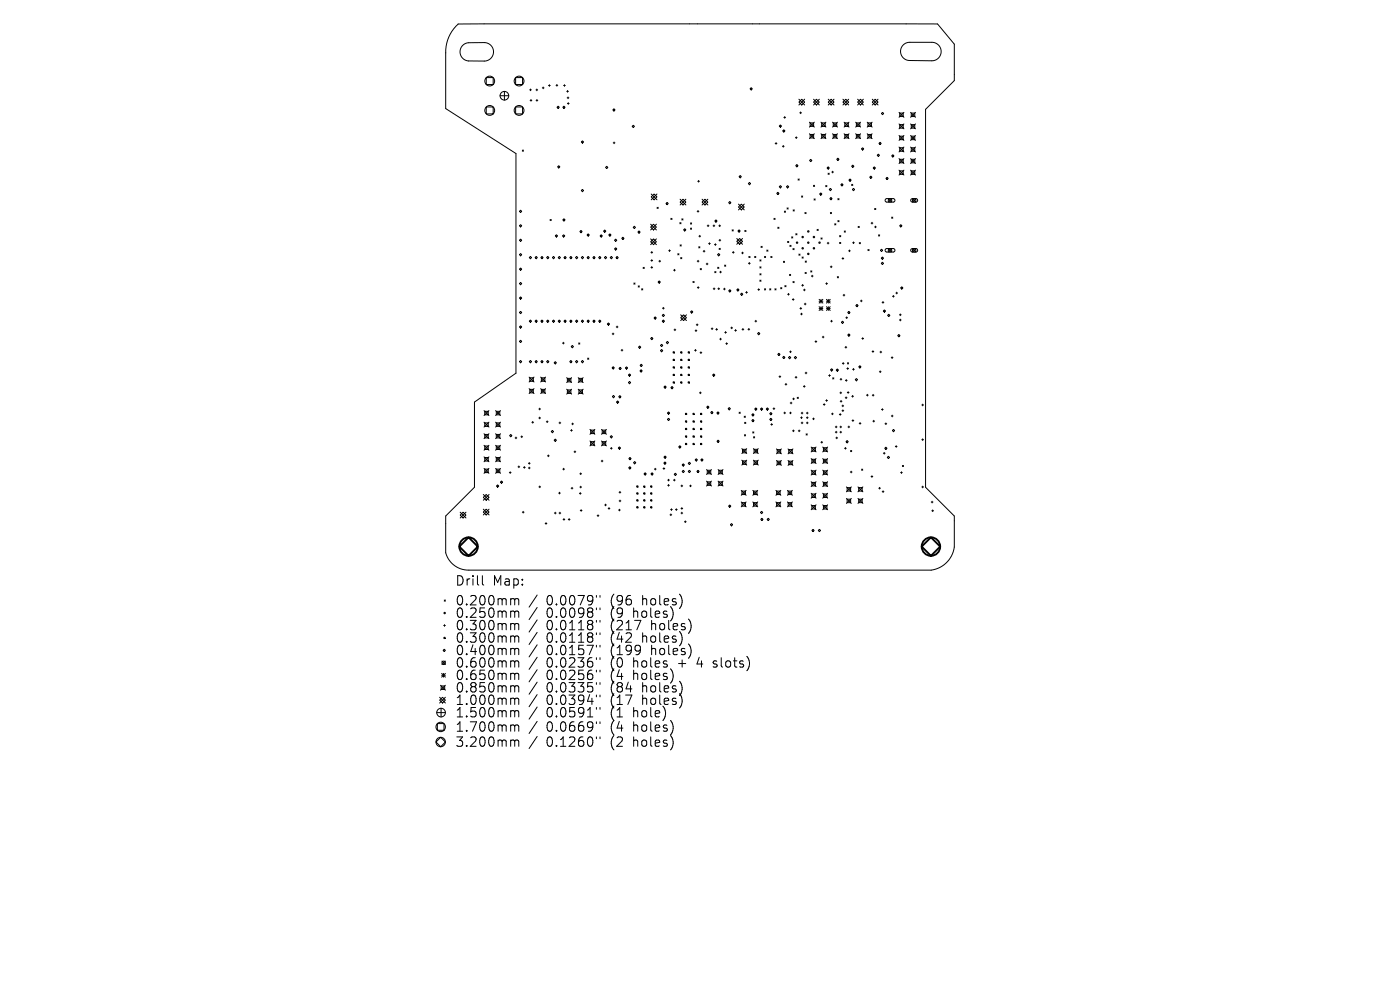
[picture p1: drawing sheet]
<svg xmlns="http://www.w3.org/2000/svg" width="297mm" height="210mm" viewBox="0 0 297 210" stroke-linecap="round" stroke-linejoin="round" font-family="sans-serif">
<defs><g id="words">
<g font-size="2.8">
<text x="96.5" y="124.5">Drill</text>
<text x="104.5" y="124.5">Map:</text>
<text x="96.5" y="128.7">0.200mm</text>
<text x="96.5" y="131.3">0.250mm</text>
<text x="115.9" y="128.7">0.0079&quot;</text>
<text x="115.9" y="131.3">0.0098&quot;</text>
<text x="129.7" y="128.7">(96</text>
<text x="129.7" y="131.3">(9</text>
<text x="134.6" y="131.3">holes)</text>
<text x="136.5" y="128.7">holes)</text>
<text x="96.5" y="134">0.300mm</text>
<text x="96.5" y="136.6">0.300mm</text>
<text x="115.9" y="134">0.0118&quot;</text>
<text x="115.9" y="136.6">0.0118&quot;</text>
<text x="129.7" y="134">(217</text>
<text x="129.7" y="136.6">(42</text>
<text x="136.5" y="136.6">holes)</text>
<text x="138.4" y="134">holes)</text>
<text x="96.5" y="139.3">0.400mm</text>
<text x="96.5" y="141.9">0.600mm</text>
<text x="115.9" y="139.3">0.0157&quot;</text>
<text x="115.9" y="141.9">0.0236&quot;</text>
<text x="129.7" y="139.3">(199</text>
<text x="129.7" y="141.9">(0</text>
<text x="134.6" y="141.9">holes</text>
<text x="138.4" y="139.3">holes)</text>
<text x="144.3" y="141.9">+</text>
<text x="148.5" y="141.9">4</text>
<text x="152.2" y="141.9">slots)</text>
<text x="96.5" y="144.5">0.650mm</text>
<text x="96.5" y="147.2">0.850mm</text>
<text x="96.5" y="149.8">1.000mm</text>
<text x="115.9" y="144.5">0.0256&quot;</text>
<text x="115.9" y="147.2">0.0335&quot;</text>
<text x="115.9" y="149.8">0.0394&quot;</text>
<text x="129.7" y="144.5">(4</text>
<text x="129.7" y="147.2">(84</text>
<text x="129.7" y="149.8">(17</text>
<text x="134.6" y="144.5">holes)</text>
<text x="136.5" y="147.2">holes)</text>
<text x="136.5" y="149.8">holes)</text>
<text x="96.5" y="152.5">1.500mm</text>
<text x="96.5" y="155.5">1.700mm</text>
<text x="115.9" y="152.5">0.0591&quot;</text>
<text x="115.9" y="155.5">0.0669&quot;</text>
<text x="129.7" y="152.5">(1</text>
<text x="129.7" y="155.5">(4</text>
<text x="134.6" y="152.5">hole)</text>
<text x="134.6" y="155.5">holes)</text>
<text x="96.5" y="158.7">3.200mm</text>
<text x="115.9" y="158.7">0.1260&quot;</text>
<text x="129.7" y="158.7">(2</text>
<text x="134.6" y="158.7">holes)</text>
</g>
</g></defs>
<g fill="none" stroke="#000" stroke-width=".21">
<path d="M96.7 5.6l.5-.5h5.5h96.2l3.6 4.3v7.7l-6.1 6.1v80.2l6.1 6.1v6.5a5.7 5.7 0 0 1-5 4.9h-98a5 5 0 0 1-4.9-3.6v-7.8l6.1-6.1v-18.1l8.8-6.1v-46.6l-14.9-9.6v-11.8a8 8 0 0 1 2.1-5.6zM98.2 9.6l1.1-.5 3.4-.1a1.96 1.96 0 0 1 2 2 1.96 1.96 0 0 1-2 2l-3.3-.1a1.94 1.94 0 0 1-1.7-1.3 1.94 1.94 0 0 1 .5-2zM103.2 16.5h1.4v1.4h-1.4zM107 19.4v1.8M109.4 16.5h1.5v1.4h-1.5zM112.4 19.1h.3M112.5 18.9v.3M113.7 19.1h.4M113.9 18.9v.4M115 18.6h.4M115.2 18.5v.3M116.4 18.1h.3"/>
<path d="M116.5 18v.3M118 18.1h.3M118.1 17.9v.4M119.6 18.1h.3M119.7 18v.3M120.2 19.4h.4M120.4 19.2v.4M159.1 18.8l.3-.2 .2 .2-.2 .3zM191.7 9.5l.5-.4 .7-.1h4.8a1.96 1.96 0 0 1 2 1.9 1.96 1.96 0 0 1-2 2l-4.7-.1a1.93 1.93 0 0 1-1.8-1.2 1.93 1.93 0 0 1 .5-2.1zM103.2 22.7h1.4v1.5h-1.4zM106.1 20.3h1.8M109.4 22.7h1.5v1.5h-1.5z"/>
<path d="M110.8 31.8l.3 .3M111.1 31.8l-.3 .3M112.5 21.3h.3M112.6 21.1v.4M113.7 21.3h.4M113.9 21.1v.4M118.2 22.8l.2-.3 .3 .3-.3 .2zM118.3 35.4l.2-.3 .3 .3-.3 .2zM119.4 22.8l.2-.3 .3 .3-.3 .2zM120.3 20.8h.4M120.4 22h.3M120.5 20.6v.3"/>
<path d="M120.6 21.8v.3M123.3 30.1l.3-.2 .2 .2-.2 .3zM128.5 35.5l.2-.2 .3 .2-.3 .3zM130.1 30.3h.4M130.2 23.1l.3 .2-.3 .3-.2-.3zM130.3 30.1v.4M134.1 26.8l.2-.2 .3 .2-.3 .3zM148 38.5h.4M148.2 38.3v.3M157 37.2l.3 .3-.3 .2-.2-.2zM158.7 38.9l.3-.2 .2 .2-.2 .3zM164.4 30.4h.4"/>
<path d="M164.6 30.2v.4M165.6 26.5l.2 .2-.2 .3-.3-.3zM165.6 39.4l.2 .2-.2 .3-.3-.3zM166 31h.4M166 27.8l.3-.3 .2 .3-.2 .2zM166.2 30.9v.3M166.3 24.9h.4M166.5 24.7v.4M166.8 39.6l.3-.2 .2 .2-.2 .3zM168.7 29.2h.4M168.8 35.1l.2-.2 .3 .2-.3 .3zM168.9 29v.4"/>
<path d="M169.3 38l.2 .2M169.5 21.7l.6-.7 .6 .7-.6 .6zM169.5 21l1.2 1.3M169.5 38l-.2 .2M169.7 23.9h.3M169.8 23.7v.4M170.7 21l-1.2 1.3M171.7 25.9l1.1 1.1M171.7 28.4l1.1 1M171.7 34l.3-.2 .2 .2-.2 .3zM171.9 26.1h.7v.7h-.7zM171.9 28.5h.7v.8h-.7z"/>
<path d="M172.6 39.3l.2 .2M172.6 21.7l.6-.7 .6 .7-.6 .6zM172.6 21l1.2 1.3M172.8 25.9l-1.1 1.1M172.8 28.4l-1.1 1M172.8 39.3l-.2 .2M173.8 21l-1.2 1.3M174.2 28.4l1 1M174.2 25.9l1 1.1M174.3 26.1h.8v.7h-.8zM174.3 28.5h.8v.8h-.8zM175.2 39.4l.2 .2"/>
<path d="M175.2 25.9l-1 1.1M175.2 28.4l-1 1M175.4 39.4l-.2 .2M175.5 35.6l.2-.2 .2 .2-.2 .3zM175.7 36.7l.2 .3M175.7 21.7l.6-.7 .6 .7-.6 .6zM175.7 21l1.2 1.3M175.9 36.7l-.2 .3M176.5 36.5h.3M176.6 28.4l1.1 1M176.6 25.9l1.1 1.1M176.6 36.3v.4"/>
<path d="M176.8 26.1h.7v.7h-.7zM176.8 28.5h.7v.8h-.7zM176.9 21l-1.2 1.3M177.5 33.8l.3-.2 .2 .2-.2 .2zM177.7 25.9l-1.1 1.1M177.7 28.4l-1.1 1M178.4 39.2l.2-.3 .3 .3-.3 .2zM178.8 21.7l.6-.7 .6 .7-.6 .6zM178.8 21l1.2 1.3M179.1 28.4l1 1M179.1 25.9l1 1.1M179.2 26.1h.8v.7h-.8z"/>
<path d="M179.2 28.5h.8v.8h-.8zM180 21l-1.2 1.3M180.1 38.2l.2-.2 .3 .2-.3 .3zM180.1 25.9l-1 1.1M180.1 28.4l-1 1M180.7 35.3l.2-.3 .3 .3-.3 .2zM180.7 39.1l.2 .2M180.9 39.1l-.2 .2M181.5 28.4l1.1 1M181.5 25.9l1.1 1.1M181.7 26.1h.7v.7h-.7zM181.7 28.5h.7v.8h-.7z"/>
<path d="M181.9 21.7l.6-.7 .7 .7-.7 .6zM181.9 21l1.3 1.3M182.6 25.9l-1.1 1.1M182.6 28.4l-1.1 1M182.7 31.6l.3-.3 .2 .3-.2 .2zM183.2 21l-1.3 1.3M184 28.4l1 1M184 25.9l1 1.1M184.1 26.1h.8v.7h-.8zM184.1 28.5h.8v.8h-.8zM184.7 37.4l.3 .2-.3 .2-.2-.2zM185 25.9l-1 1.1"/>
<path d="M185 28.4l-1 1M185 21.7l.7-.7 .6 .7-.6 .6zM185 21l1.3 1.3M185.2 35.6l.3-.2 .2 .2-.2 .3zM186.1 32.9l.2-.2 .3 .2-.3 .3zM186.3 21l-1.3 1.3M186.5 30.4l.2-.2 .2 .2-.2 .3zM187 24.1l.2-.3 .3 .3-.3 .2zM187.9 37.9l.3-.3 .2 .3-.2 .2zM189.2 33.1l.2-.3 .2 .3-.2 .2zM190.7 23.8l1.1 1.1M190.7 26.3l1.1 1"/>
<path d="M190.7 28.7l1.1 1.1M190.7 31.2l1.1 1M190.7 33.6l1.1 1.1M190.7 36.1l1.1 1M190.9 24h.7v.7h-.7zM190.9 26.4h.7v.8h-.7zM190.9 28.9h.7v.7h-.7zM190.9 31.3h.7v.8h-.7zM190.9 33.8h.7v.7h-.7zM190.9 36.2h.7v.8h-.7zM191.8 23.8l-1.1 1.1M191.8 26.3l-1.1 1"/>
<path d="M191.8 28.7l-1.1 1.1M191.8 31.2l-1.1 1M191.8 33.6l-1.1 1.1M191.8 36.1l-1.1 1M193.2 26.3l1 1M193.2 28.7l1 1.1M193.2 31.2l1 1M193.2 33.6l1 1.1M193.2 36.1l1 1M193.2 23.8l1 1.1M193.3 24h.8v.7h-.8zM193.3 26.4h.8v.8h-.8z"/>
<path d="M193.3 28.9h.8v.7h-.8zM193.3 31.3h.8v.8h-.8zM193.3 33.8h.8v.7h-.8zM193.3 36.2h.8v.8h-.8zM194.2 36.1l-1 1M194.2 23.8l-1 1.1M194.2 26.3l-1 1M194.2 28.7l-1 1.1M194.2 31.2l-1 1M194.2 33.6l-1 1.1M110.2 57.1l.2-.3 .3 .3-.3 .2zM110.4 44.6l.3 .2-.3 .3-.2-.3z"/>
<path d="M110.4 47.7l.3 .2-.3 .2-.2-.2zM110.4 50.7l.3 .3-.3 .2-.2-.2zM110.4 53.8l.3 .2-.3 .3-.2-.3zM112.5 54.4l.3 .2-.3 .3-.2-.3zM113.5 54.6l.3-.2 .2 .2-.2 .3zM114.7 54.6l.3-.2 .2 .2-.2 .3zM116 54.6l.2-.2 .2 .2-.2 .3zM116.7 46.6l.2 .2M116.9 46.6l-.2 .2M117.2 54.6l.2-.2 .3 .2-.3 .3zM117.8 50l.2-.2 .3 .2-.3 .3zM118.7 54.4l.2 .2-.2 .3-.3-.3z"/>
<path d="M119.4 46.6l.2-.2 .3 .2-.3 .3zM119.6 49.8l.2 .2-.2 .3-.3-.3zM119.6 54.6l.3-.2 .2 .2-.2 .3zM121.1 54.4l.3 .2-.3 .3-.2-.3zM122.1 54.6l.2-.2 .3 .2-.3 .3zM123.3 48.9l.2 .2-.2 .3-.3-.3zM123.3 40.4l.3-.2 .2 .2-.2 .3zM123.3 54.6l.3-.2 .2 .2-.2 .3zM124.5 49.8l.3-.2 .2 .2-.2 .3zM124.5 54.6l.3-.2 .2 .2-.2 .3zM126 54.4l.3 .2-.3 .3-.2-.3zM127 54.6l.2-.2 .3 .2-.3 .3z"/>
<path d="M127.5 49.8l.3 .2-.3 .3-.2-.3zM128.3 48.8l.2 .2-.2 .3-.3-.3zM128.5 54.4l.2 .2-.2 .3-.3-.3zM129.1 49.8l.3-.2 .2 .2-.2 .3zM129.7 54.4l.2 .2-.2 .3-.3-.3zM130.6 50.7l.3 .3-.3 .2-.2-.2zM130.6 52.6l.3 .2-.3 .2-.2-.2zM130.7 54.6l.2-.2 .3 .2-.3 .3zM131.9 50.6l.2-.3 .3 .3-.3 .2zM134.6 48l.2 .2-.2 .3-.3-.3zM135.3 49.2l.3-.2 .2 .2-.2 .3zM136.4 56.7l.3 .3"/>
<path d="M136.7 56.7l-.3 .3M138 48.2l.6-.6 .7 .6-.7 .6zM138 51.3l.6-.6 .7 .6-.7 .6zM138 47.6l1.3 1.2M138 50.7l1.3 1.2M138.1 53.5h.4M138.1 55.3h.4M138.1 56.7h.4M138.1 41.8l.7-.6 .6 .6-.6 .6zM138.1 41.2l1.3 1.2M138.3 53.4v.3M138.3 55.1v.3"/>
<path d="M138.3 56.5v.4M139.3 47.6l-1.3 1.2M139.3 50.7l-1.3 1.2M139.4 41.2l-1.3 1.2M139.4 44l.2 .2M139.6 59.8l.3-.2 .2 .2-.2 .3zM139.6 44l-.2 .2M139.8 55.4h.3M140 55.2v.4M141.5 42.9l.3 .3-.3 .2-.2-.2zM141.9 53.2h.3M142 53v.4"/>
<path d="M142.3 46.3l.3 .3M142.6 46.3l-.3 .3M142.9 57.3h.4M143.1 57.1v.4M143.8 53.8l.2 .3M144 53.8l-.2 .3M144.2 47.2l.3 .3M144.3 51.9l.2 .3M144.3 42.3l1.2 1.2M144.4 54.6l.2 .3M144.5 47.2l-.3 .3M144.5 51.9l-.2 .3"/>
<path d="M144.6 54.6l-.2 .3M144.6 46.4l.3 .3M144.9 42.3l.6 .6-.6 .6-.6-.6zM144.9 46.4l-.3 .3M145.3 48.5l.2 .3-.2 .2-.3-.2zM145.5 42.3l-1.2 1.2M146.5 48.4l.2 .2M146.5 47.3l.2 .2M146.7 48.4l-.2 .2M146.7 47.3l-.2 .2M147 59.7l.3 .2M147.3 59.7l-.3 .2"/>
<path d="M147.9 44.8h.4M147.9 55.4h.4M148.1 44.6v.4M148.1 55.2v.4M148.2 52.3l.3 .3M148.3 50.1h.3M148.4 49.9v.4M148.5 52.3l-.3 .3M148.6 57l.2 .2M148.8 57l-.2 .2M148.9 42.3l1.3 1.2M149.2 53.3h.3"/>
<path d="M149.4 53.1v.4M149.6 42.3l.6 .6-.6 .6-.7-.6zM149.8 56h.4M150 55.8v.4M150 47.9h.4M150.2 42.3l-1.3 1.2M150.2 47.7v.4M150.3 51.7h.4M150.5 51.5v.4M151.3 47.9h.3M151.5 47.7v.4M151.6 51.9h.3"/>
<path d="M151.6 57.6l.3 .3M151.8 51.7v.4M151.9 46.6l.2 .3-.2 .2-.3-.2zM151.9 57.6l-.3 .3M152.3 56.7l.2 .2M152.5 53.8l.2 .2-.2 .3-.3-.3zM152.5 47.9h.4M152.5 56.7l-.2 .2M152.5 51h.4M152.6 52.7l.2 .2M152.7 47.7v.4M152.7 57.7h.3"/>
<path d="M152.7 50.8v.3M152.8 52.7l-.2 .2M152.9 57.5v.4M153.7 56.2l.3 .3M154 56.2l-.3 .3M154.6 43l.2-.3 .3 .3-.3 .2zM155.3 48.8l.3 .2M155.4 53.5h.3M155.6 48.8l-.3 .2M155.6 53.4v.3M156.3 50.6l1.2 1.2M156.5 49l.3-.2 .2 .2-.2 .2z"/>
<path d="M156.7 43.9l.6-.6 .6 .6-.6 .6zM156.7 43.3l1.2 1.2M156.9 50.6l.6 .6-.6 .6-.6-.6zM157.3 53.7h.4M157.5 53.5v.3M157.5 50.6l-1.2 1.2M157.9 43.3l-1.2 1.2M158 48.9l.3 .2M158.3 48.9l-.3 .2M158.8 55.9h.3M158.9 54.4l.2 .2M159 55.7v.4"/>
<path d="M159.1 54.4l-.2 .2M160.1 54.4l.2 .2M160.3 54.4l-.2 .2M161.2 55.1l.2 .3M161.2 56.6l.2 .2M161.2 58.1l.2 .2M161.2 59.4l.2 .3M161.4 55.1l-.2 .3M161.4 56.6l-.2 .2M161.4 58.1l-.2 .2M161.4 59.4l-.2 .3M161.4 52.2l.3 .3"/>
<path d="M161.7 52.2l-.3 .3M162.2 54.4l.2 .2M162.4 54.4l-.2 .2M162.7 53l.2 .3M162.9 53l-.2 .3M163.5 54.4l.3 .2M163.8 54.4l-.3 .2M164.2 46.3l.2 .3M164.4 46.3l-.2 .3M165 48.2l.3 .2M165 40.8l.3 .2-.3 .3-.2-.3zM165.3 48.2l-.3 .2"/>
<path d="M166.2 55.4l.2 .3M166.4 44.8l.2 .2M166.4 55.4l-.2 .3M166.6 44.8l-.2 .2M167 44.1l.2 .2M167.1 51.2l.2 .3M167.2 44.1l-.2 .2M167.3 51.2l-.2 .3M167.5 58.2l.2 .2M167.6 52l.2 .3M167.7 58.2l-.2 .2M167.8 52l-.2 .3"/>
<path d="M167.9 50.2l.3 .3M168.2 50.2l-.3 .3M168.2 52.7l.3 .3M168.2 59.7l.3 .3M168.3 44.5l.2 .3M168.5 52.7l-.3 .3M168.5 59.7l-.3 .3M168.5 44.5l-.2 .3M168.8 49.6l.3 .2M169.1 49.6l-.3 .2M169.5 53.9l.2 .2M169.7 53.9l-.2 .2"/>
<path d="M170 41.6l.3 .2M170.2 54.5l.2 .3M170.3 41.6l-.3 .2M170.4 54.5l-.2 .3M170.8 45.1l.2 .2M170.8 57.8l.2 .2M170.8 55.4l.3 .2M171 45.1l-.2 .2M171 57.8l-.2 .2M171.1 55.4l-.3 .2M172 57.5l.2 .2M172.1 58.6h.4"/>
<path d="M172.2 57.5l-.2 .2M172.3 58.4v.3M172.7 42.2l.2 .2M172.9 42.2l-.2 .2M173.3 48.6l.3 .3M173.6 48.6l-.3 .3M173.9 41.2l.2-.3 .3 .3-.3 .2zM174.2 50.5l.2 .2M174.4 50.5l-.2 .2M175.4 60v.3M175.5 51.6h.4M175.7 51.4v.4"/>
<path d="M175.9 40.2l.3-.2 .2 .2-.2 .2zM176 42.1l.3-.2 .2 .2-.2 .3zM176.2 56.6h.3M176.2 45.1l.2 .2M176.3 56.4v.4M176.4 45.1l-.2 .2M177.1 47.5l.2 .2M177.3 47.5l-.2 .2M177.6 58.7l.3 .2M177.8 42.1l.2 .3M177.8 46.8l.2 .2M177.9 58.7l-.3 .2"/>
<path d="M178 46.8l-.2 .2M178 42.1l-.2 .3M178.1 50l.3 .2M178.1 51.4l.3 .3M178.4 50l-.3 .2M178.4 51.4l-.3 .3M178.6 54.8h.4M178.8 54.6v.4M179.1 49l.2 .2M179.3 49l-.2 .2M180 53.2h.4M180.2 53v.4"/>
<path d="M180.8 40.2l.3-.2 .2 .2-.2 .2zM180.9 51.5h.3M181.1 51.3v.4M182 48l.3 .3M182.3 48l-.3 .3M182.3 51.5l.2 .2M182.5 51.5l-.2 .2M184.1 52.9l.3 .3M184.4 52.9l-.3 .3M184.8 47.3h.4M185 47.2v.3M185.5 48.1h.4"/>
<path d="M185.6 44.2l.2 .3M185.7 48v.3M185.8 44.2l-.2 .3M186.4 49.8l.2 .3M186.6 49.8l-.2 .3M186.9 54.8l.3-.3 .2 .3-.2 .2zM186.9 55.9l.3-.3 .2 .3-.2 .2zM187 52.9l.3 .2-.3 .3-.2-.3zM187.9 42.2l1.7-.1 .2 .2v.3l-.2 .3h-1.5l-.3-.3zM187.9 52.8l1.7-.1 .2 .2v.3l-.2 .3h-1.5l-.3-.3zM188.4 42.1l.8 .8M188.4 52.7l.8 .8"/>
<path d="M189.2 46.1l.2 .2M189.2 42.1l-.8 .8M189.2 52.7l-.8 .8M189.4 46.1l-.2 .2M190.9 47.9l.2-.2 .2 .2-.2 .2zM193.6 42.1h.7M193.6 42.9h.7M193.6 52.7h.7M193.6 53.5h.7M193.6 42.1l.7 .8M193.6 52.7l.7 .8M193.6 42.1l-.3 .1-.1 .3 .1 .3 .3 .1"/>
<path d="M193.6 52.7l-.3 .1-.1 .3 .1 .3 .3 .1M194.3 42.1l-.7 .8M194.3 52.7l-.7 .8M194.3 42.1l.3 .1 .1 .3-.1 .3-.3 .1M194.3 52.7l.3 .1 .1 .3-.1 .3-.3 .1M110.2 60.2l.2-.3 .3 .3-.3 .2zM110.2 63.2l.2-.2 .3 .2-.3 .3zM110.2 66.3l.2-.3 .3 .3-.3 .2zM110.2 69.4l.2-.3 .3 .3-.3 .2zM110.4 72.2l.3 .2-.3 .3-.2-.3zM110.4 76.5l.3 .2-.3 .3-.2-.3zM112.2 80l1.1 1"/>
<path d="M112.5 67.9l.3 .2-.3 .3-.2-.3zM112.5 76.5l.3 .2-.3 .3-.2-.3zM113.3 80l-1.1 1M113.8 67.9l.2 .2-.2 .3-.3-.3zM113.8 76.5l.2 .2-.2 .3-.3-.3zM114.7 80l1 1M114.7 68.1l.3-.2 .2 .2-.2 .3zM114.7 76.7l.3-.2 .2 .2-.2 .3zM115.7 80l-1 1M116 68.1l.2-.2 .2 .2-.2 .3zM116 76.7l.2-.2 .2 .2-.2 .3zM117.4 67.9l.3 .2-.3 .3-.2-.3z"/>
<path d="M117.6 77l.2-.3 .2 .3-.2 .2zM118.7 67.9l.2 .2-.2 .3-.3-.3zM119.3 72.8h.4M119.5 72.6v.4M119.9 67.9l.2 .2-.2 .3-.3-.3zM121.1 67.9l.3 .2-.3 .3-.2-.3zM121.1 76.5l.3 .2-.3 .3-.2-.3zM121.2 73.5l.2-.2 .3 .2-.3 .3zM122.1 68.1l.2-.2 .3 .2-.3 .3zM122.1 76.7l.2-.2 .3 .2-.3 .3zM122.8 72.8l.2 .2M123 72.8l-.2 .2"/>
<path d="M123.3 68.1l.3-.2 .2 .2-.2 .3zM123.3 76.7l.3-.2 .2 .2-.2 .3zM124.5 68.1l.3-.2 .2 .2-.2 .3zM124.7 76l.2 .2M124.9 76l-.2 .2M126 67.9l.3 .2-.3 .3-.2-.3zM127.2 67.9l.3 .2-.3 .3-.2-.3zM128.8 68.7l.3-.2 .2 .2-.2 .3zM129.9 70.8h.3M130.1 70.6v.4M130.1 77.8l.2 .2-.2 .3-.3-.3zM130.7 69.4h.4"/>
<path d="M130.9 69.2v.3M131.3 78.2l.3-.3 .2 .3-.2 .2zM131.8 74.3h.3M132 74.1v.4M132.7 78.1l.2-.3 .3 .3-.3 .2zM133.3 79.6l.3-.3 .2 .3-.2 .2zM134.5 60l.2 .3M134.7 60l-.2 .3M135.4 60.6l.2 .3M135.5 73.6l.2-.2 .2 .2-.2 .3zM135.6 60.6l-.2 .3M135.8 78.7l.2-.3 .2 .3-.2 .2z"/>
<path d="M136 77.3l.3 .2-.3 .3-.2-.3zM136.1 61.3l.3 .2M136.4 61.3l-.3 .2M138 71.8l.3-.2 .2 .2-.2 .3zM138.7 67.5l.3-.3 .2 .3-.2 .2zM140.1 74.4l.3-.3 .2 .3-.2 .2zM140.4 73l.2 .3-.2 .2-.3-.2zM140.5 66.9l.2-.2 .3 .2-.3 .2zM140.5 68.1l.2-.2 .3 .2-.3 .3zM140.5 65.4h.4M140.7 65.2v.4M141.3 72.7l.3-.3 .2 .3-.2 .2z"/>
<path d="M142.8 74.6h.3v.3h-.3zM142.8 76.2h.3v.3h-.3zM142.8 77.8h.3v.3h-.3zM142.8 79.4h.3v.3h-.3zM143 70h.4M143.2 69.8v.4M144.4 74.6h.3v.3h-.3zM144.4 76.2h.3v.3h-.3zM144.4 77.8h.3v.3h-.3zM144.4 79.4h.3v.3h-.3zM144.4 67.4l.6-.6 .6 .6-.6 .6zM144.4 66.8l1.2 1.2"/>
<path d="M145.6 66.8l-1.2 1.2M146 74.6h.2v.3h-.2zM146 76.2h.2v.3h-.2zM146 77.8h.2v.3h-.2zM146 79.4h.2v.3h-.2zM146.5 66.2l.2-.3 .3 .3-.3 .2zM147.4 74.3h.3M147.5 70.1h.3M147.5 74.1v.4M147.6 70v.3M147.7 68.9h.4M147.9 68.7v.4"/>
<path d="M147.9 61h.4M148.1 60.8v.4M148.5 74.8h.4M148.7 74.6v.4M150.9 69.7h.3M151.1 69.6v.3M151.2 79.6l.2-.3 .3 .3-.3 .2zM151.3 61.3h.4M151.5 61.1v.3M151.9 69.9h.3M152 69.7v.4M152.3 61.3h.4"/>
<path d="M152.5 61.1v.3M152.7 71.9h.3M152.9 71.7v.4M153.5 61.3h.4M153.7 61.1v.4M153.7 70.5h.4M153.9 70.3v.4M154 72.9h.3M154.2 72.7v.4M154.8 61.4l.3 .3-.3 .2-.2-.2zM155 69.6h.4M155.2 69.4v.3"/>
<path d="M155.9 70.1h.3M156.1 69.9v.4M156.3 61.5l.2-.3 .3 .3-.3 .2zM157.3 62.2l.3 .2-.3 .3-.2-.3zM157.4 69.9h.4M157.6 69.7v.3M158.2 62h.4M158.4 61.8v.4M158.7 69.9h.3M158.9 69.7v.3M160.2 68.1h.3M160.3 67.9v.4"/>
<path d="M160.8 61.4h.3M161 70.5l.2 .3-.2 .2-.3-.2zM161 61.2v.4M162.2 61.3l.2 .2M162.4 61.3l-.2 .2M163.3 61.3l.2 .2M163.5 61.3l-.2 .2M164.4 61.3l.2 .2M164.6 61.3l-.2 .2M165 75.2l.2-.3 .3 .3-.3 .2zM165.3 79.9h.3M165.5 79.7v.4"/>
<path d="M165.6 61l.3 .3M165.9 61l-.3 .3M166 75.8l.3-.2 .2 .2-.2 .3zM166.5 60.6l.2 .2M166.7 60.6l-.2 .2M167.1 62.4h.4M167.3 75.9l.2-.3 .3 .3-.3 .2zM167.3 62.2v.4M167.5 74.6h.4M167.7 74.4v.4M168.1 63.5h.4M168.3 63.3v.4"/>
<path d="M168.7 75.6l.3 .3-.3 .2-.2-.2zM168.9 79.9v.3M169.7 65.4h.4M169.8 66.6h.4M169.9 65.2v.4M170 66.4v.4M170.1 60.5h.4M170.3 60.3v.4M170.5 61.5h.3M170.6 64.5h.4M170.6 61.3v.4M170.8 79.1h.4"/>
<path d="M170.8 64.3v.4M171 78.9v.4M172.9 72.5h.4M173.1 72.3v.3M173.8 63.5l.8 .8M173.8 63.9h.8M173.8 65.1l.8 .8M173.8 65.5h.8M174.2 63.5v.8M174.2 65.1v.8M174.4 71.5h.4M174.6 63.5l-.8 .8"/>
<path d="M174.6 65.1l-.8 .8M174.6 71.3v.4M175.2 60.2h.3M175.3 65.1l.8 .8M175.3 63.9h.8M175.3 65.5h.8M175.3 63.5l.8 .8M175.7 63.5v.8M175.7 65.1v.8M175.8 79.7h.4M176 79.5v.3M176.1 63.5l-.8 .8"/>
<path d="M176.1 65.1l-.8 .8M176.2 68.1h.4M176.4 67.9v.4M176.4 78.2l.3 .3-.3 .2-.2-.2zM177.4 78.5l.2-.2 .3 .2-.3 .2zM178.7 77.1h.4M178.7 68.1l.3 .3-.3 .2-.2-.2zM178.9 62.6h.3M178.9 76.9v.4M179 62.4v.4M179.3 73.7h.3M179.4 67.4h.4"/>
<path d="M179.5 73.5v.3M179.6 67.2v.4M179.7 78.2h.3M179.8 77l.2 .2M179.8 66.3l.3-.3 .2 .3-.2 .2zM179.8 71.1l.3-.3 .2 .3-.2 .2zM179.8 78v.4M180 77l-.2 .2M180.9 78.3h.3M181.1 78.2v.3M181.6 64.8l.2-.2 .2 .2-.2 .3zM182.2 77.8l.2-.2 .3 .2-.3 .3z"/>
<path d="M182.5 63.8h.4M182.7 63.7v.3M182.8 71.8h.4M183 71.6v.4M185 74.6h.4M185.2 74.4v.4M186.6 78.9h.3M186.7 74.7h.3M186.7 78.7v.3M186.9 74.5v.4M187.1 64.1h.4M187.3 64v.3"/>
<path d="M187.4 66l.2-.3 .3 .3-.3 .2zM188.3 66.9l.2-.2 .3 .2-.3 .2zM189.1 75.9h.3M189.3 75.7v.3M189.3 62.9h.4M189.5 62.7v.3M190 62.2h.4M190.2 62v.3M190.4 71.2l.3-.3 .2 .3-.2 .2zM190.8 66.8h.4M190.8 67.9h.4M191 66.6v.4"/>
<path d="M191 67.7v.4M191.3 60.8l.2 .3-.2 .2-.2-.2zM102.7 87.1l1 1M102.7 89.6l1 1M102.7 92l1 1M102.7 94.5l1 1M102.7 96.9l1 1.1M102.7 99.4l1 1M102.8 87.3h.8v.7h-.8zM102.8 89.7h.8v.7h-.8zM102.8 92.2h.8v.7h-.8zM102.8 94.6h.8v.7h-.8z"/>
<path d="M102.8 97.1h.8v.7h-.8zM102.8 99.5h.8v.8h-.8zM103.7 92l-1 1M103.7 87.1l-1 1M103.7 89.6l-1 1M103.7 94.5l-1 1M103.7 96.9l-1 1.1M103.7 99.4l-1 1M105.1 89.6l1.1 1M105.1 92l1.1 1M105.1 94.5l1.1 1M105.1 96.9l1.1 1.1"/>
<path d="M105.1 99.4l1.1 1M105.1 87.1l1.1 1M105.3 87.3h.7v.7h-.7zM105.3 89.7h.7v.7h-.7zM105.3 92.2h.7v.7h-.7zM105.3 94.6h.7v.7h-.7zM105.3 97.1h.7v.7h-.7zM105.3 99.5h.7v.8h-.7zM106.2 89.6l-1.1 1M106.2 99.4l-1.1 1M106.2 87.1l-1.1 1M106.2 92l-1.1 1"/>
<path d="M106.2 94.5l-1.1 1M106.2 96.9l-1.1 1.1M108.4 92.2l.2 .2-.2 .3-.3-.3zM109.3 92.9h.3M109.5 92.7v.4M109.9 99h.4M110.1 98.8v.4M110.5 92.7h.4M110.7 92.5v.3M111.1 99.1h.3M111.2 99v.3M112.1 98.3h.4"/>
<path d="M112.1 99.3h.4M112.2 82.4l1.1 1.1M112.3 98.1v.4M112.3 99.1v.4M112.4 80.1h.7v.8h-.7zM112.4 82.6h.7v.7h-.7zM112.8 89.6h.4M113 89.4v.4M113.3 82.4l-1.1 1.1M114.3 86.8h.4M114.3 88.7h.4M114.5 86.6v.3"/>
<path d="M114.5 88.5v.3M114.7 82.4l1 1.1M114.9 82.6h.7v.7h-.7zM114.9 80.1h.7v.8h-.7zM115.7 82.4l-1 1.1M115.9 89.5h.4M116.1 89.3v.3M116.1 96.7h.4M116.3 96.5v.4M116.9 91.5l.3-.2 .2 .2-.2 .3zM117.6 93.4l.2-.3 .2 .3-.2 .2zM118.6 89.7h.4"/>
<path d="M118.8 89.5v.4M119.4 99.5h.4M119.6 99.3v.4M120.2 80.1l1.1 1.1M120.2 82.6l1.1 1M120.4 80.3h.7v.7h-.7zM120.4 82.7h.7v.8h-.7zM121 91.3h.4M121.2 91.1v.4M121.3 80.1l-1.1 1.1M121.3 82.6l-1.1 1M121.3 89.9h.4"/>
<path d="M121.5 89.7v.4M121.8 95.8h.3M122 95.7v.3M122.7 82.6l1 1M122.7 80.1l1 1.1M122.8 80.3h.8v.7h-.8zM122.8 82.7h.8v.8h-.8zM123.7 80.1l-1 1.1M123.7 82.6l-1 1M125.2 91.1l1 1M125.2 93.5l1 1.1M125.3 91.2h.7v.8h-.7z"/>
<path d="M125.3 93.7h.7v.7h-.7zM126.2 91.1l-1 1M126.2 93.5l-1 1.1M127.5 97.8h.4M127.6 93.5l1 1.1M127.6 91.1l1 1M127.7 97.6v.4M127.8 91.2h.7v.8h-.7zM127.8 93.7h.7v.7h-.7zM128.6 91.1l-1 1M128.6 93.5l-1 1.1M129.5 95.1h.4"/>
<path d="M129.7 92.4l.2 .3-.2 .2-.3-.2zM129.7 94.9v.4M130.1 83.9l.3 .2-.3 .3-.2-.3zM130.8 85.3l.2-.3 .3 .3-.3 .2zM131.2 95l.2-.2 .3 .2-.3 .3zM131.3 84.2l.2-.3 .2 .3-.2 .2zM133.3 81.2l.3-.3 .2 .3-.2 .2zM133.4 99.2l.2-.2 .3 .2-.3 .3zM133.4 97.3l.2-.3 .3 .3-.3 .2zM134.6 97.9l.3 .3-.3 .2-.2-.2zM138.8 99.5h.4M139 99.3v.4"/>
<path d="M140.7 99.4h.3M140.8 98.2l.3-.2 .2 .2-.2 .3zM140.8 82.1l.3-.2 .2 .2-.2 .3zM140.8 97l.3-.3 .2 .3-.2 .2zM140.8 99.2v.4M141.6 89l.2-.3 .3 .3-.3 .2zM141.8 87.4l.3 .2-.3 .3-.2-.3zM142.3 82.2l.3-.2 .2 .2-.2 .3zM142.8 81h.3v.3h-.3zM144 94.8l.2-.3 .3 .3-.3 .2zM144.4 81h.3v.3h-.3zM145 98.4l.2 .2-.2 .3-.3-.3z"/>
<path d="M145 99.8l.2 .2-.2 .3-.3-.3zM145.4 87.7h.3v.2h-.3zM145.4 89.3h.3v.2h-.3zM145.4 90.9h.3v.2h-.3zM145.4 92.5h.3v.2h-.3zM145.4 94.1h.3v.2h-.3zM146 81h.2v.3h-.2zM146.2 98l.3 .3-.3 .2-.2-.2zM146.2 99.8l.3 .2-.3 .3-.2-.3zM147 87.7h.3v.2h-.3zM147 89.3h.3v.2h-.3zM147 90.9h.3v.2h-.3z"/>
<path d="M147 92.5h.3v.2h-.3zM147 94.1h.3v.2h-.3zM147.7 97.3l.3 .3-.3 .2-.2-.2zM148.1 99.8l.2 .2-.2 .3-.3-.3zM148.4 83.3h.4M148.6 83.1v.4M148.6 87.7h.3v.2h-.3zM148.6 89.3h.3v.2h-.3zM148.6 90.9h.3v.2h-.3zM148.6 92.5h.3v.2h-.3zM148.6 94.1h.3v.2h-.3zM148.9 97.3l.3 .3-.3 .2-.2-.2z"/>
<path d="M149.9 99.6l1 1.1M149.9 86.4l.3-.3 .2 .3-.2 .2zM150 99.8h.8v.7h-.8zM150.8 87.5l.2-.2 .3 .2-.3 .3zM150.9 99.6l-1 1.1M152.1 87.6l.2-.2 .3 .2-.3 .2zM152.1 93.6l.2-.2 .3 .2-.3 .3zM152.3 99.6l1.1 1.1M152.5 99.8h.7v.7h-.7zM153.4 99.6l-1.1 1.1M154.5 86.7l.2-.2 .3 .2-.3 .2zM156.8 87.4l.2 .3"/>
<path d="M157 87.4l-.2 .3M157.4 95.2l1 1M157.4 97.6l1 1.1M157.5 95.3h.8v.8h-.8zM157.5 97.8h.8v.7h-.8zM157.9 88.3l.2 .2M157.9 92.2l.3 .3M158 89.6l.2 .2M158.1 88.3l-.2 .2M158.2 92.2l-.3 .3M158.2 89.6l-.2 .2M158.4 95.2l-1 1"/>
<path d="M158.4 97.6l-1 1.1M159.5 88l.2-.3 .3 .3-.3 .2zM159.5 89.2l.2-.2 .3 .2-.3 .3zM159.7 91.6l.2 .3M159.8 97.6l1.1 1.1M159.8 95.2l1.1 1M159.9 92.7l.2 .2M159.9 91.6l-.2 .3M160 95.3h.7v.8h-.7zM160 97.8h.7v.7h-.7zM160.1 92.7l-.2 .2M160.3 86.5l.3 .3-.3 .2-.2-.2z"/>
<path d="M160.9 95.2l-1.1 1M160.9 97.6l-1.1 1.1M161.3 86.8l.3-.3 .2 .3-.2 .2zM162.5 86.8l.3-.3 .2 .3-.2 .2zM163.3 87.7l.2-.2 .3 .2-.3 .3zM163.3 89l.2-.3 .3 .3-.3 .2zM163.5 90h.4M163.7 89.9v.3M164 86.7h.4M164.2 86.5v.4M164.7 95.2l1.1 1.1M164.7 97.7l1.1 1"/>
<path d="M164.9 95.4h.7v.7h-.7zM164.9 97.8h.7v.8h-.7zM165.8 95.2l-1.1 1.1M165.8 97.7l-1.1 1M166.3 87.6h.4M166.5 87.4v.4M166.6 81.5h.3M166.7 81.3v.4M167.2 97.7l1 1M167.2 95.2l1 1.1M167.3 95.4h.8v.7h-.8zM167.3 97.8h.8v.8h-.8z"/>
<path d="M167.5 87.6h.4M167.6 85.5h.4M167.7 87.4v.4M167.8 85.3v.4M168.1 91.4h.4M168.2 84.6h.3M168.2 95.2l-1 1.1M168.2 97.7l-1 1M168.3 91.2v.4M168.4 84.4v.4M168.7 80h.4M169.1 84.3l.3 .2"/>
<path d="M169.4 91.4h.3M169.4 84.3l-.3 .2M169.5 91.2v.4M169.8 88.6h.4M170 89.7h.3M170 87.6h.3M170 88.4v.4M170.2 87.4v.4M170.2 89.5v.4M170.4 82h.4M170.6 81.8v.4M171 92l.3 .3"/>
<path d="M171.1 89.7h.3M171.1 87.6h.3M171.1 88.6h.3M171.3 92l-.3 .3M171.3 87.4v.4M171.3 88.4v.4M171.3 89.5v.4M172.1 94.8l1 1.1M172.1 97.3l1 1M172.1 99.7l1 1.1M172.2 95h.8v.7h-.8zM172.2 97.4h.8v.8h-.8z"/>
<path d="M172.2 99.9h.8v.7h-.8zM172.4 88.8h.4M172.6 88.7v.3M173.1 94.8l-1 1.1M173.1 97.3l-1 1M173.1 99.7l-1 1.1M174.1 93.8h.4M174.3 93.6v.4M174.5 97.3l1.1 1M174.5 99.7l1.1 1.1M174.5 94.8l1.1 1.1M174.7 85.8h.3"/>
<path d="M174.7 95h.7v.7h-.7zM174.7 97.4h.7v.8h-.7zM174.7 99.9h.7v.7h-.7zM174.8 85.6v.4M175.2 85h.3M175.4 84.8v.3M175.6 94.8l-1.1 1.1M175.6 97.3l-1.1 1M175.6 99.7l-1.1 1.1M176.4 87.8h.4M176.6 87.6v.4M176.6 80.1l.3 .3"/>
<path d="M176.9 80.1l-.3 .3M177.2 90.6h.4M177.2 91.7h.4M177.3 92.9h.4M177.4 90.4v.4M177.4 91.5v.4M177.5 92.7v.4M178.1 87.9h.3M178.2 83.3h.4M178.2 90.6h.4M178.2 91.7h.4M178.2 80.5h.4"/>
<path d="M178.2 85.1h.4M178.2 87.7v.4M178.4 83.1v.4M178.4 90.4v.4M178.4 91.5v.4M178.4 80.3v.3M178.4 84.9v.4M178.6 86.1h.4M178.6 87.1h.4M178.8 85.9v.4M178.8 86.9v.4M179.2 95.1h.3"/>
<path d="M179.3 84.4h.4M179.3 94.9v.4M179.3 80.7h.4M179.5 93.7l.2-.3 .3 .3-.3 .2zM179.5 84.2v.4M179.5 80.5v.4M179.7 83.3h.4M179.9 90.6h.4M179.9 83.1v.3M180.1 90.4v.4M180.4 95.6l.3 .2M180.6 99.9v.4"/>
<path d="M180.7 95.6l-.3 .2M180.7 84.1h.4M180.8 89.2h.3M180.9 83.9v.4M180.9 89v.4M181.4 80.5l.3-.2 .2 .2-.2 .3zM182.3 89.8h.3M182.5 89.6v.4M182.8 99.5l.2 .3M183 99.5l-.2 .3M183.8 83.8h.4M184 83.6v.4"/>
<path d="M185 83.8h.4M185.2 89.3h.3M185.2 83.7v.3M185.4 89.2v.3M187 86.9h.4M187.2 86.7v.3M187.4 96.1h.4M187.6 96v.3M187.7 95.1l.2-.2 .3 .2-.3 .2zM187.7 89.9h.4M187.9 89.7v.4M188.2 97l.3-.2 .2 .2-.2 .3z"/>
<path d="M189.1 88.2h.4M189.3 88.1v.3M189.3 91.3l.3-.2 .2 .2-.2 .3zM189.9 94.7h.4M190.1 94.5v.4M191.4 98.7l.3 .3M191.7 98.7l-.3 .3M195.6 85.9h.3M195.6 93.3h.3M195.7 85.7v.4M195.7 93.1v.3M97.6 109.3l.6-.6 .7 .6-.7 .6z"/>
<path d="M97.6 108.7l1.3 1.2M98.9 108.7l-1.3 1.2M102.5 105.5l.6-.6 .7 .6-.7 .6zM102.5 108.6l.6-.6 .7 .6-.7 .6zM102.5 104.9l1.3 1.2M102.5 108l1.3 1.2M103.8 104.9l-1.3 1.2M103.8 108l-1.3 1.2M105.6 102.9l.2 .2-.2 .2-.3-.2zM106.1 102.3l.3-.3 .2 .3-.2 .2zM108 100.3h.4M108.2 100.1v.3"/>
<path d="M110.8 108.7h.4M111 108.5v.3M114.3 103.3h.4M114.5 103.1v.4M115.7 111h.3M115.8 110.9v.3M117.6 108.8h.4M117.8 108.7v.3M118.5 104.6h.4M118.6 108.8h.4M118.7 104.4v.4M118.8 108.7v.3"/>
<path d="M119.5 110.2h.3M119.6 110v.4M120.6 110.2h.3M120.7 110v.4M121.2 103.6h.3M121.4 103.4v.3M122.9 104.7h.4M123 100.5h.4M123 103.3h.4M123.1 104.5v.4M123.1 108.3h.4M123.2 100.3v.4"/>
<path d="M123.2 103.1v.4M123.3 108.1v.4M126.7 109.4h.4M126.9 109.2v.4M128.3 107.1h.3M128.5 106.9v.4M129 107.9h.4M129.2 107.7v.3M131.2 108.2h.4M131.3 104.4h.4M131.3 106.3h.4M131.4 108v.4"/>
<path d="M131.5 104.2v.4M131.5 106.1v.3M135.1 103.1h.2v.2h-.2zM135.1 104.5h.2v.3h-.2zM135.1 106h.2v.3h-.2zM135.1 107.5h.2v.2h-.2zM136.5 103.1h.3v.2h-.3zM136.5 104.5h.3v.3h-.3zM136.5 106h.3v.3h-.3zM136.5 107.5h.3v.2h-.3zM136.6 100.5l.3-.2 .2 .2-.2 .3zM138 103.1h.3v.2h-.3z"/>
<path d="M138 104.5h.3v.3h-.3zM138 106h.3v.3h-.3zM138 107.5h.3v.2h-.3zM138.1 100.5l.2-.2 .3 .2-.3 .3zM141.6 101.8h.4M141.6 102.9h.4M141.8 101.7v.3M141.8 102.8v.3M142.1 109.2h.4M142.3 108.1h.3M142.3 109v.4M142.4 107.9v.4"/>
<path d="M142.9 101.8h.3M143 100.6l.3-.2 .2 .2-.2 .3zM143.1 101.7v.3M143.3 108.1h.4M143.5 107.9v.4M144.5 108.8h.3M144.5 107.9h.3M144.5 103.1h.3M144.6 102.9v.4M144.6 107.7v.3M144.6 108.7v.3M145.2 110.7h.4"/>
<path d="M145.4 110.5v.4M146.3 103.1h.4M146.5 102.9v.4M149.9 102.1l1 1M150 102.2h.8v.8h-.8zM150.9 102.1l-1 1M152.3 102.1l1.1 1M152.5 102.2h.7v.8h-.7zM153.4 102.1l-1.1 1M154.6 107.4l.2-.3 .2 .3-.2 .2zM154.9 111.3l.3-.2 .2 .2-.2 .3zM157.2 104l1.1 1.1"/>
<path d="M157.2 106.5l1.1 1M157.4 104.2h.7v.7h-.7zM157.4 106.6h.7v.8h-.7zM158.3 104l-1.1 1.1M158.3 106.5l-1.1 1M159.7 106.5l1 1M159.7 104l1 1.1M159.9 104.2h.7v.7h-.7zM159.9 106.6h.7v.8h-.7zM160.7 104l-1 1.1M160.7 106.5l-1 1M161.3 108.7l.3-.2 .2 .2-.2 .3z"/>
<path d="M161.4 110.2l.2-.3 .3 .3-.3 .2zM162.7 110.2l.3-.3 .2 .3-.2 .2zM164.6 104l1 1.1M164.6 106.5l1 1M164.8 104.2h.7v.7h-.7zM164.8 106.6h.7v.8h-.7zM165.6 104l-1 1.1M165.6 106.5l-1 1M167.1 106.5l1 1M167.1 104l1 1.1M167.2 104.2h.7v.7h-.7zM167.2 106.6h.7v.8h-.7z"/>
<path d="M168.1 104l-1 1.1M168.1 106.5l-1 1M172.1 102.2l1 1M172.1 104.6l1 1.1M172.1 107.1l1 1M172.2 102.3h.8v.8h-.8zM172.2 104.8h.8v.7h-.8zM172.2 107.2h.8v.8h-.8zM172.2 112.5l.3-.2 .2 .2-.2 .3zM173.1 102.2l-1 1M173.1 104.6l-1 1.1M173.1 107.1l-1 1"/>
<path d="M173.6 112.5l.2-.2 .3 .2-.3 .3zM174.5 104.6l1.1 1.1M174.5 107.1l1.1 1M174.5 102.2l1.1 1M174.7 102.3h.7v.8h-.7zM174.7 104.8h.7v.7h-.7zM174.7 107.2h.7v.8h-.7zM175.6 102.2l-1.1 1M175.6 104.6l-1.1 1.1M175.6 107.1l-1.1 1M179.6 103.3l1 1M179.6 105.7l1 1.1"/>
<path d="M179.7 103.4h.8v.8h-.8zM179.7 105.9h.8v.7h-.8zM180.4 100.1h.4M180.6 103.3l-1 1M180.6 105.7l-1 1.1M182 105.7l1.1 1.1M182 103.3l1.1 1M182.2 103.4h.7v.8h-.7zM182.2 105.9h.7v.7h-.7zM183.1 103.3l-1.1 1M183.1 105.7l-1.1 1.1M184.8 101.1h.4"/>
<path d="M185 100.9v.4M186.4 103.6h.4M186.6 103.4v.3M187.2 104.3h.3M187.3 104.1v.4M191.1 100.3h.3M191.2 100.1v.3M195.6 103.3h.3M195.7 103.1v.4M197.6 106.5h.3M197.7 108.3h.3M197.7 106.3v.4"/>
<path d="M197.9 108.2v.3M94.1 132.7h.4M94.2 135.2h.2v.3h-.2zM94.2 137.7l.3 .3-.3 .2-.2-.2zM94.2 127.3l.3 .2M94.3 132.5v.4M94.5 127.3l-.3 .2M102.3 122.1v1.7l.3 .3M108.6 127h.3l.3 .3M108.6 129.6h.3l.3 .3M108.6 132.3h.3l.3 .3M108.6 134.9h.3l.3 .3"/>
<path d="M108.6 137.5h.3l.3 .3M109.2 127.3l.3-.3 .5 .1v1.2M109.2 129.9l.3-.3 .5 .1v1.3M109.2 132.6l.3-.3 .5 .1v1.2M109.2 135.2l.3-.3 .5 .1v1.2M109.2 137.8l.3-.3 .5 .1v1.3M109.2 127.3v1M109.2 129.9v1.1M109.2 132.6v1M109.2 135.2v1M109.2 137.8v1.1M114 126.2l-1.8 2.6"/>
<path d="M114 128.9l-1.8 2.5M114 131.5l-1.8 2.6M114 134.1l-1.8 2.6M114 136.8l-1.8 2.6M114 139.4l-1.8 2.6M126.5 126.3v.4M126.5 129v.3M126.5 131.6v.4M126.5 134.2v.4M126.5 136.9v.4M126.5 139.5v.4M127.3 126.3v.4"/>
<path d="M127.3 129v.3M127.3 131.6v.4M127.3 134.2v.4M127.3 136.9v.4M127.3 139.5v.4M92.7 151.2h1.8M92.8 153.5h1.4v1.4h-1.4zM93.3 147.9l1.2 1.2M93.4 145.4l1.1 1M93.5 156.4l1 1-1 1-1-1zM93.6 150.2v1.9M93.6 145.5h.7v.8h-.7z"/>
<path d="M93.7 142.8l.8 .8M93.7 143.2h.8M93.8 140.2l.7 .8M93.9 147.9l.6 .6-.6 .6-.6-.6zM94.1 142.8v.8M94.5 142.8l-.8 .8M94.5 140.2l-.7 .8M94.5 145.4l-1.1 1M94.5 147.9l-1.2 1.2M108.6 140.2l.5 .1 .1 .2M108.6 142.8h.3l.3 .3M108.6 145.5h.3l.3 .3"/>
<path d="M108.6 148.1h.3l.3 .3M108.6 150.7h.3l.3 .3M108.6 153.8h.3l.3 .3M108.6 157h.3l.3 .3M109.2 140.5l.3-.3 .5 .1v1.2M109.2 143.1l.3-.3 .5 .1v1.3M109.2 145.8l.3-.3 .5 .1v1.2M109.2 148.4l.3-.3 .5 .1v1.2M109.2 151l.3-.3 .5 .1v1.3M109.2 154.1l.3-.3 .5 .1v1.2M109.2 157.3l.3-.3 .5 .1v1.2M109.2 140.5v1"/>
<path d="M109.2 143.1v1.1M109.2 145.8v1M109.2 148.4v1M109.2 151v1.1M109.2 154.1v1M109.2 157.3v1M114 142.1l-1.8 2.5M114 144.7l-1.8 2.6M114 147.3l-1.8 2.6M114 150l-1.8 2.6M114 153l-1.8 2.6M114 156.2l-1.8 2.6"/>
<path d="M126.5 142.2v.3M126.5 144.8v.4M126.5 147.4v.4M126.5 150.1v.4M126.5 153.1v.4M126.5 156.3v.4M127.3 142.2v.3M127.3 144.8v.4M127.3 147.4v.4M127.3 150.1v.4M127.3 153.1v.4M127.3 156.3v.4"/>
<path d="M151.3 141.4l.2 .1M151.4 140.3v.5"/>
<circle cx="103.9" cy="17.2" r="1.04"/>
<circle cx="110.1" cy="17.2" r="1.04"/>
<circle cx="103.9" cy="23.4" r="1.04"/>
<circle cx="107" cy="20.3" r=".92"/>
<circle cx="110.1" cy="23.4" r="1.04"/>
<circle cx="169.1" cy="51.5" r=".15"/>
<circle cx="170.3" cy="50.3" r=".15"/>
<circle cx="170.3" cy="52.7" r=".15"/>
<circle cx="171.5" cy="53.9" r=".15"/>
<circle cx="171.5" cy="51.5" r=".15"/>
<circle cx="171.5" cy="49.1" r=".15"/>
<circle cx="172.7" cy="50.3" r=".15"/>
<circle cx="172.7" cy="52.7" r=".15"/>
<circle cx="173.9" cy="51.5" r=".15"/>
<circle cx="188.8" cy="42.5" r=".37"/>
<circle cx="188.8" cy="53.1" r=".37"/>
<circle cx="193.9" cy="42.5" r=".37"/>
<circle cx="193.9" cy="53.1" r=".37"/>
<circle cx="94.3" cy="130" r=".15"/>
<circle cx="93.5" cy="157.4" r="1"/>
<circle cx="93.5" cy="154.2" r="1"/>
<circle cx="93.6" cy="151.2" r=".92"/>
<circle cx="94.1" cy="140.6" r=".37"/>
</g>
<g fill="none" stroke="#000" stroke-width=".39">
<path d="M97.4 115.9l2-1.9 2 1.9-2 2zM195.5 115.9l2-1.9 2 1.9-2 2z"/>
<circle cx="99.4" cy="115.9" r="1.96"/>
<circle cx="197.5" cy="115.9" r="1.96"/>
</g>
<use href="#words"/>
</svg>
